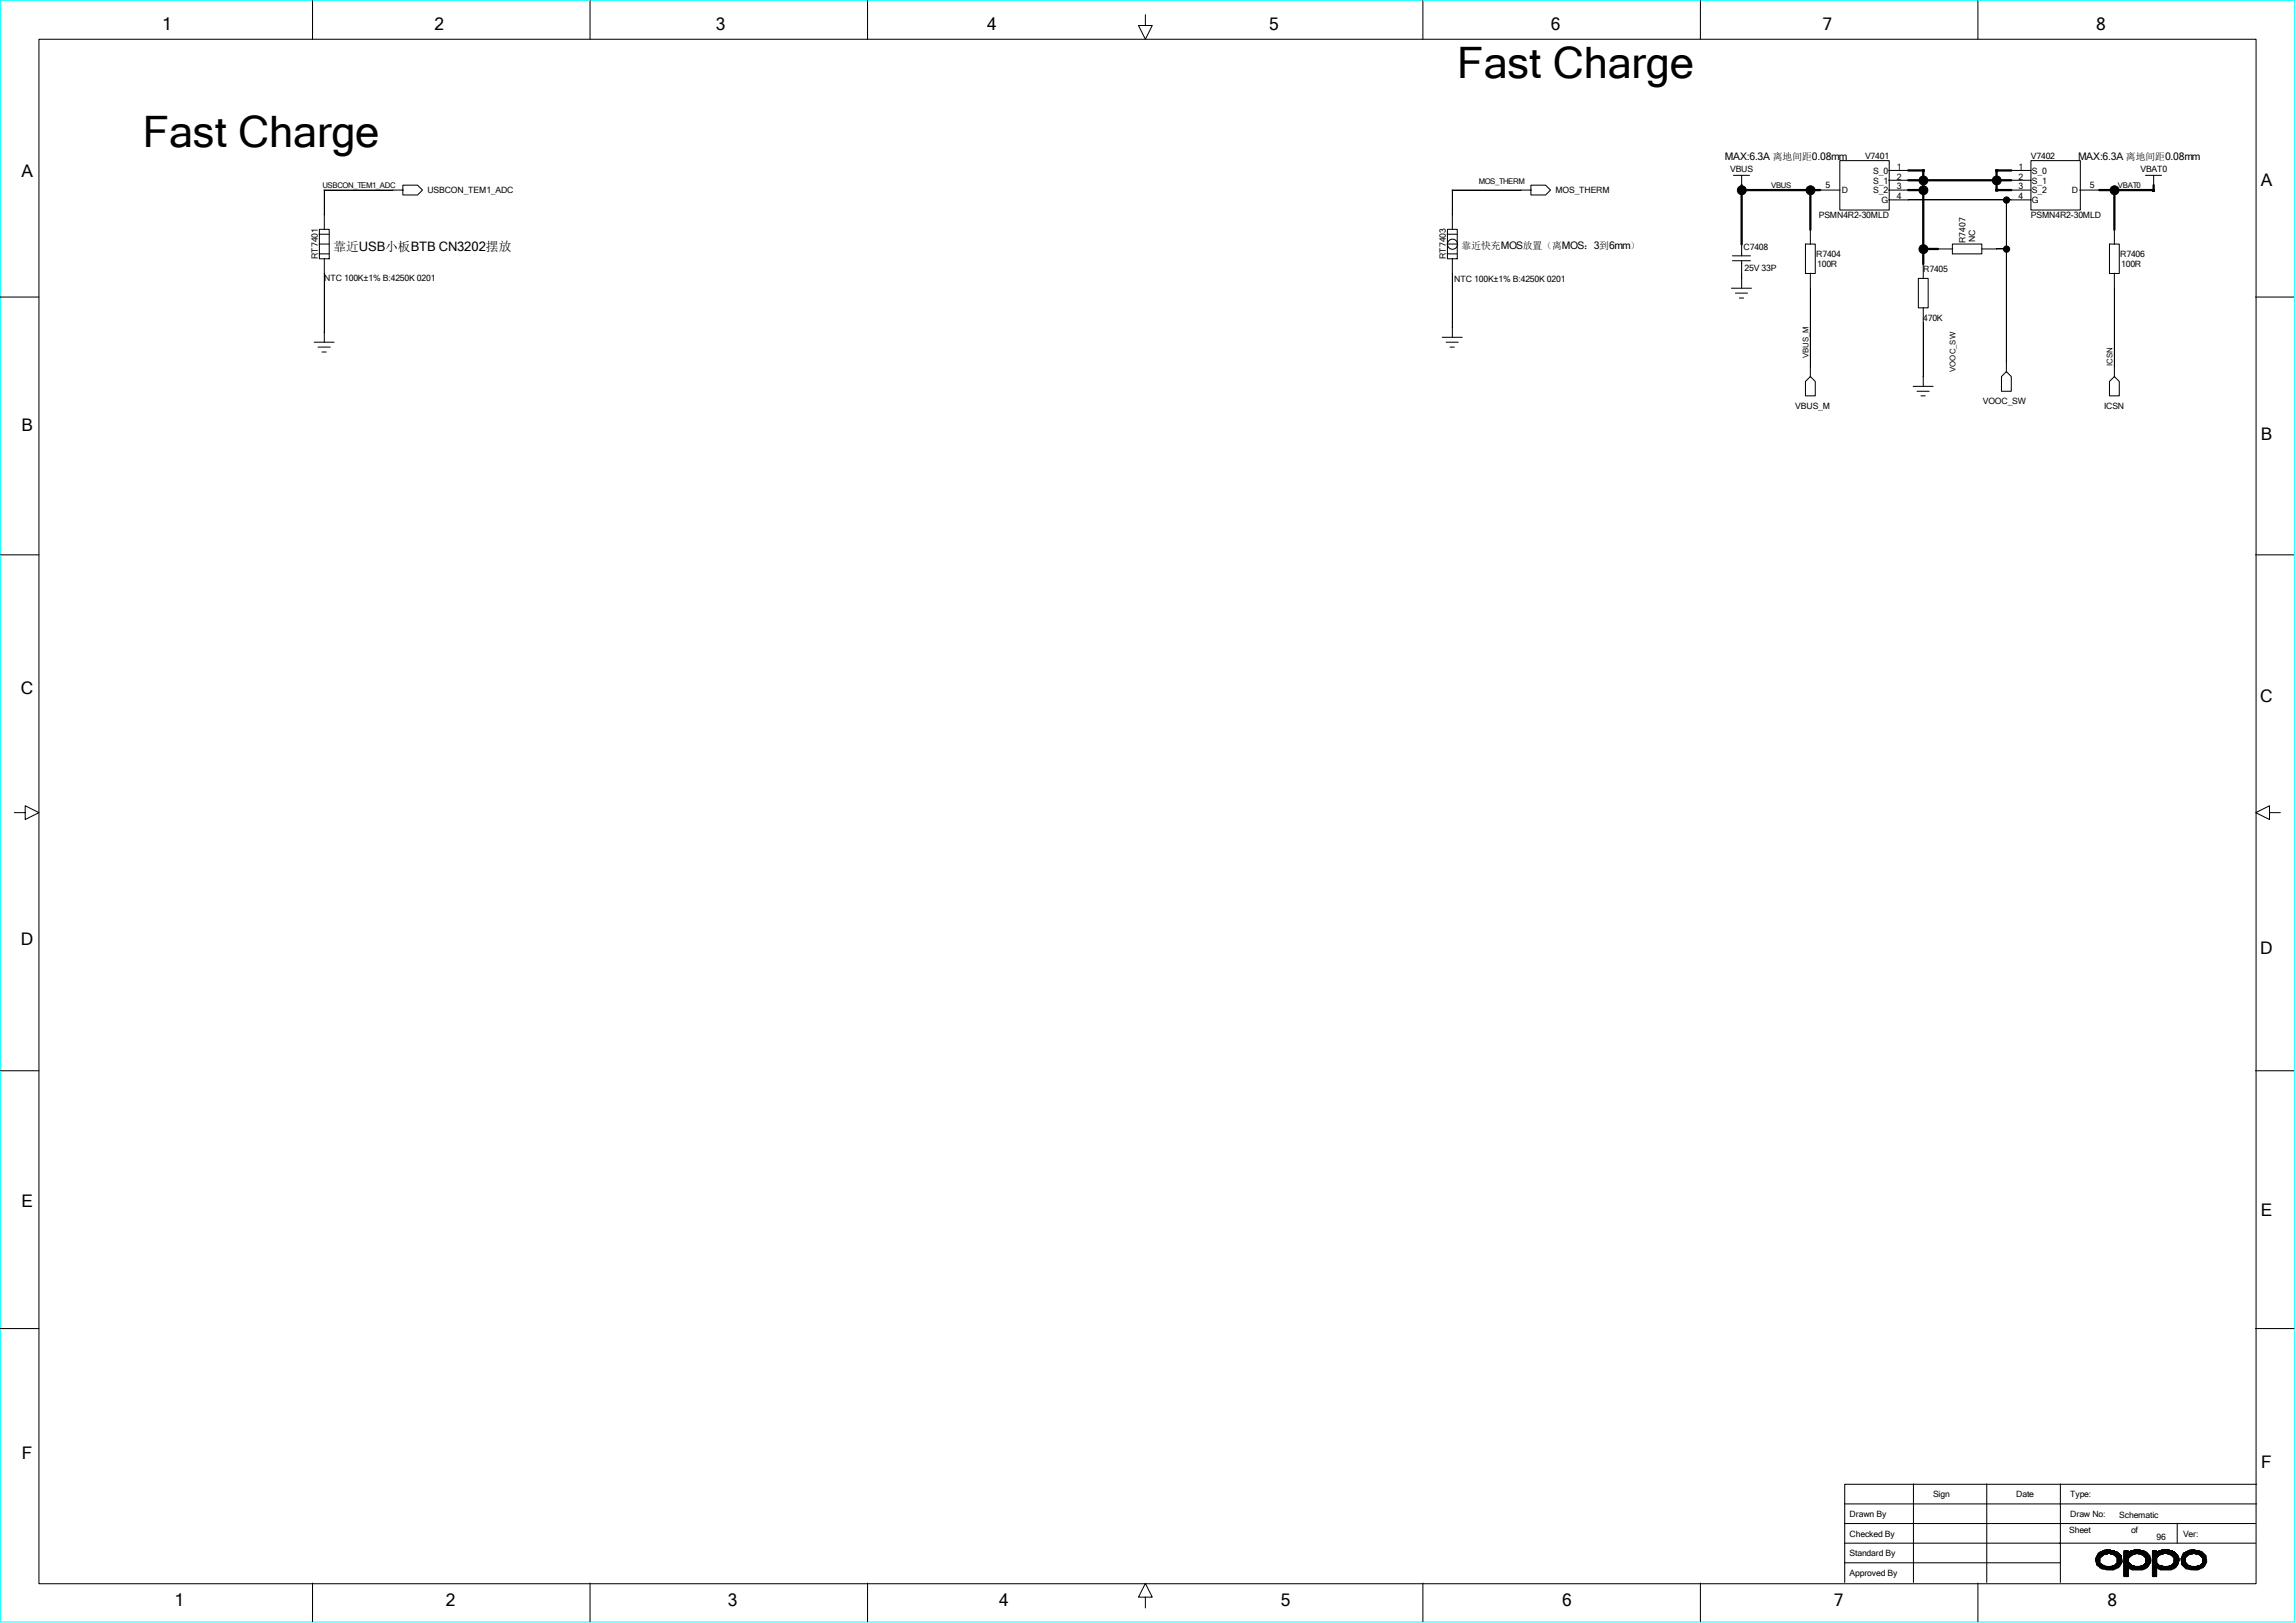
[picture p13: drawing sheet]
<svg xmlns="http://www.w3.org/2000/svg" width="297mm" height="210mm" viewBox="0 0 297 210" stroke-linecap="round" stroke-linejoin="round" font-family="sans-serif">
<defs><g id="words">
<g font-size="5.6">
<text x="188.5" y="10.1">Fast Charge</text>
<text x="18.5" y="19">Fast Charge</text>
</g>
<g font-size="2.2">
<text x="21" y="3.9">1</text>
<text x="56.2" y="3.9">2</text>
<text x="92.6" y="3.9">3</text>
<text x="127.7" y="3.9">4</text>
<text x="164.2" y="3.9">5</text>
<text x="200.6" y="3.9">6</text>
<text x="235.8" y="3.9">7</text>
<text x="271.1" y="3.9">8</text>
<text x="2.8" y="22.9">A</text>
<text x="292.5" y="24.1">A</text>
<text x="2.8" y="55.8">B</text>
<text x="292.5" y="57">B</text>
<text x="2.7" y="89.7">C</text>
<text x="292.4" y="90.8">C</text>
<text x="2.7" y="122.3">D</text>
<text x="292.4" y="123.5">D</text>
<text x="2.8" y="156.2">E</text>
<text x="292.5" y="157.4">E</text>
<text x="2.8" y="188.8">F</text>
<text x="292.5" y="189.9">F</text>
<text x="22.6" y="207.9">1</text>
<text x="57.7" y="207.9">2</text>
<text x="94.1" y="207.9">3</text>
<text x="129.2" y="207.9">4</text>
<text x="165.7" y="207.9">5</text>
<text x="202.1" y="207.9">6</text>
<text x="237.2" y="207.9">7</text>
<text x="272.6" y="207.9">8</text>
</g>
<text font-size="1.7" x="43.1" y="32.5">靠近USB小板BTB CN3202摆放</text>
<g font-size="1.3">
<text x="223.1" y="20.7">MAX:6.3A 离地间距0.08mm</text>
<text x="268.8" y="20.7">MAX:6.3A 离地间距0.08mm</text>
<text x="189.1" y="32.2">靠近快充MOS放置（离MOS：3到6mm）</text>
</g>
<g font-size="1.1">
<text x="223.8" y="22.2">VBUS</text>
<text x="241.3" y="20.6">V7401</text>
<text x="242.3" y="22.5">S_0</text>
<text x="242.3" y="23.7">S_1</text>
<text x="245.4" y="22">1</text>
<text x="245.4" y="23.2">2</text>
<text x="261.1" y="22">1</text>
<text x="261.1" y="23.2">2</text>
<text x="262.7" y="20.6">V7402</text>
<text x="262.8" y="22.5">S_0</text>
<text x="262.8" y="23.7">S_1</text>
<text x="276.9" y="22.2">VBAT0</text>
<text x="55.3" y="25">USBCON_TEM1_ADC</text>
<text x="201.2" y="25">MOS_THERM</text>
<text x="235.3" y="28.2">PSMN4R2-30MLD</text>
<text x="236.1" y="24.4">5</text>
<text x="238.3" y="25">D</text>
<text x="242.3" y="25">S_2</text>
<text x="243.4" y="26.3">G</text>
<text x="245.4" y="24.5">3</text>
<text x="245.4" y="25.8">4</text>
<text x="261.1" y="24.5">3</text>
<text x="261.1" y="25.8">4</text>
<text x="262.7" y="28.2">PSMN4R2-30MLD</text>
<text x="262.8" y="25">S_2</text>
<text x="262.8" y="26.3">G</text>
<text x="268" y="25">D</text>
<text x="270.3" y="24.4">5</text>
<text x="41.1" y="33.5" transform="rotate(-90 41.1 33.5)">RT7401</text>
<text x="187" y="33.5" transform="rotate(-90 187 33.5)">RT7403</text>
<text x="225.6" y="32.4">C7408</text>
<text x="225.7" y="35.1">25V 33P</text>
<text x="234.9" y="33.3">R7404</text>
<text x="235.1" y="34.5">100R</text>
<text x="248.8" y="35.2">R7405</text>
<text x="254.3" y="31.5" transform="rotate(-90 254.3 31.5)">R7407</text>
<text x="255.5" y="31.3" transform="rotate(-90 255.5 31.3)">NC</text>
<text x="274.3" y="33.3">R7406</text>
<text x="274.4" y="34.5">100R</text>
<text x="42" y="36.4">NTC 100K±1% B:4250K 0201</text>
<text x="188.1" y="36.4">NTC 100K±1% B:4250K 0201</text>
<text x="248.8" y="41.5">470K</text>
<text x="232.2" y="52.9">VBUS_M</text>
<text x="256.5" y="52.3">VOOC_SW</text>
<text x="272.2" y="52.9">ICSN</text>
<text x="239.3" y="196.3">Drawn By</text>
<text x="250.1" y="193.8">Sign</text>
<text x="260.8" y="193.8">Date</text>
<text x="267.8" y="196.3">Draw No:</text>
<text x="267.8" y="193.8">Type:</text>
<text x="274.2" y="196.4">Schematic</text>
<text x="239.3" y="198.8">Checked By</text>
<text x="239.3" y="201.4">Standard By</text>
<text x="239.3" y="203.9">Approved By</text>
<text x="267.7" y="198.3">Sheet</text>
<text x="275.7" y="198.3">of</text>
<text x="279" y="199.2">96</text>
<text x="282.4" y="198.8">Ver:</text>
</g>
<g font-size="1">
<text x="191.3" y="23.7">MOS_THERM</text>
<text x="41.7" y="24.4">USBCON_TEM1_ADC</text>
<text x="229.1" y="24.4">VBUS</text>
<text x="274" y="24.4">VBAT0</text>
<text x="233.9" y="46.4" transform="rotate(-90 233.9 46.4)">VBUS_M</text>
<text x="273.3" y="47.4" transform="rotate(-90 273.3 47.4)">ICSN</text>
<text x="252.9" y="48.1" transform="rotate(-90 252.9 48.1)">VOOC_SW</text>
</g>
</g></defs>
<path d="M.1 0h296.7v209.9h-296.7z" fill="none" stroke="#0ff" stroke-width=".13"/>
<g fill="none" stroke="#000" stroke-width=".13">
<path d="M5 5.1h286.8v199.8h-286.8zM40.4 .1v5M76.3 .1v5M112.2 .1v5M148.2 1.9v1.4h.9l-.9 1.8-.9-1.8h.9M184.1 .1v5M220 .1v5M255.9 .1v5M0 38.4h5M41.3 32.9h1.3M41.3 31.6h1.3M41.3 30.3h1.3"/>
<path d="M41.3 29.7h1.3v3.8h-1.3zM41.9 24.6h10.3M42 24.6v5.1M42 33.4v10.9M52.1 24h1.9l.7 .6-.7 .6h-1.9zM187.2 32.9h1.3M187.2 31.6h1.3M187.2 30.3h1.3M187.2 29.7h1.3v3.8h-1.3zM187.8 24.6h10.3M187.9 24.6v5.1M187.9 33.4v10.2"/>
<path d="M198 24h1.9l.7 .6-.7 .6h-1.9zM224 37.3h2.6M224.1 33.7h2.3M224.1 33.1h2.3M224.2 22.7h2.1M224.5 37.9h1.6M225 38.6h.6M225.3 22.7v1.3M225.3 33.7v3.6M233.6 31.6h1.2v3.8h-1.2zM234.2 31.6v-7h-8.9v8.5M234.2 35.3v13.5"/>
<path d="M235.5 24.6h2.5M238 20.8h6.4v6.4h-6.4zM244.3 24.6h2.6M244.3 25.9h18.5M244.3 23.3h2.6M244.3 22.1h2.6M248.2 36h1.2v3.8h-1.2zM248.8 24.6v7.6M248.8 34.1v2M248.8 39.8v10.2M248.8 23.3h9.5M250.7 32.2h1.9"/>
<path d="M252.6 31.6h3.8v1.3h-3.8zM256.3 32.2h3.2M259.5 25.9v22.2M260.2 24.6h2.6M260.2 23.3h2.6M260.2 22.1h2.6M262.7 20.8h6.4v6.4h-6.4zM269 24.6h2.6M272.9 31.6h1.3v3.8h-1.3zM273.5 35.3v13.5M277.5 22.7h2.1M278.6 24.6h-5.1v7"/>
<path d="M278.6 22.7v1.3M291.8 38.4h5M40.6 44.3h2.6M41.1 44.9h1.6M41.7 45.6h.5M186.6 43.6h2.5M187.1 44.3h1.5M187.6 44.9h.5M233.6 49.4l.6-.7 .6 .7v1.8h-1.2zM247.5 50h2.6M248 50.6h1.6M248.5 51.2h.5"/>
<path d="M258.9 48.7l.6-.6 .7 .6v1.9h-1.3zM272.9 49.4l.6-.7 .7 .7v1.8h-1.3zM0 71.8h5M291.8 71.8h5M1.9 105.2h1.4v-.9l1.7 .9-1.7 .8v-.8M293.6 105.2v-.9l-1.8 .9 1.8 .8v-.8h1.4M0 138.6h5M291.8 138.6h5M0 171.9h5M291.8 171.9h5M238.6 194.6h53.3M238.6 199.7h53.2"/>
<path d="M238.6 197.1h53.2M247.5 192v12.8M257 192v12.8M266.5 192v12.8M281.6 197.1v2.6M291.9 192.1h-53.3v12.7M40.4 204.9v4.9M76.3 204.9v4.9M112.2 204.9v4.9M148.2 206.7h.9l-.9-1.8-.9 1.8h.9v1.4M184.1 204.9v4.9M220 204.9v4.9"/>
<path d="M238.6 202.2h27.9M255.9 204.9v4.9M271.1 201.6h.6M271.1 201.7h.5M271.1 201.8h.5M271.1 202h.5M271.1 202.1h.5M271.2 202.2h.4M271.2 201.3h.8M271.2 202.4h.7M271.2 202.5h.8M271.2 201.5v1"/>
<path d="M271.2 201.4v.8M271.3 202.6h.8M271.4 201.2v1.4h.6v.4v-.6M271.4 201.2v1.3M271.4 201h2.5M271.5 201v1.6v-1.5v.1M271.5 202.2v.4h.7M271.5 201a2.22 2.22 0 0 1 2.9 .3l.1 .8a1.54 1.54 0 0 1-1.7 1l-.9-.1-.7-.5-.1-.8zM271.6 201.6l.5-.4 .7-.2 .7 .2 .4 .4v.6l-.4 .4-.7 .1-.7-.1-.5-.4zM271.6 200.9v1.8M271.6 200.8h2.2M271.7 200.8v.7"/>
<path d="M271.7 202.3v.6M271.9 202.5v.5h1.9M271.9 200.8v.7h-.7M272 200.7v.5M272 200.7h1.4M272.1 200.7v.5h-.8M272.1 202.6v.4M272.2 200.7v.4M272.2 202.6v.4M272.2 200.6h.8M272.4 200.7v.4M272.4 202.7v.4"/>
<path d="M272.5 203.1h1M272.5 200.5v.6M272.5 202.7v.4M272.6 200.5v.6h-1.3M272.6 202.7v.4M272.8 200.5v.5M272.8 202.7v.4M272.9 200.5v.5M272.9 202.7v.4M273 200.5v.6h1.2M273 202.7v.4M273.1 200.7v.4"/>
<path d="M273.1 202.7v.4M273.3 200.7v.4M273.3 202.6v.5M273.3 202.6h1M273.4 200.7v.4M273.4 202.6v.5M273.4 201.2h.9M273.5 202.6v.4v-.4M273.5 200.7v.5M273.6 201.3h.8M273.6 200.8v.5M273.6 202.4v.6h-1.5"/>
<path d="M273.7 201.5h.7M273.8 200.8v.7M273.8 202.3v.6M273.9 202.2h.5M273.9 201.6h.5M273.9 201.7h.5M273.9 201.8h.6M273.9 202h.6M273.9 202.1h.6M273.9 200.8v.8M273.9 202.2v.7M274 200.9v2h-2.4"/>
<path d="M274.2 201v1.7h-2.6M274.3 201.2v1.3h-.7M274.4 201.3v1.1h-.7M274.7 202.2h.7M274.7 201h3M274.7 201.2h1.2M274.7 201.6h.6M274.7 201.7h.6M274.7 201.8h.6M274.7 202h.6M274.7 202.1h.6M274.7 202.4h.8"/>
<path d="M274.7 202.5h1M274.7 202.6h1.1M274.7 203h.6M274.7 203.1h.6M274.7 200.8h2.9M274.7 200.7h.6M274.7 203.2h.6M274.7 203.4h.6M274.7 203.5h.6M274.7 203.6h.6M274.7 203.8h.6M274.7 203.9h.6"/>
<path d="M274.8 200.7h.5v.3v-.2l.9-.2h.6l.3 .1a1.21 1.21 0 0 1 1 .9 1.21 1.21 0 0 1-.4 1.3 2.25 2.25 0 0 1-1.4 .2 .83 .83 0 0 1-.9-.2h-.1v1.1h-.5zM274.8 200.7v3.3M274.9 200.7v3.3M275 200.7v3.3M275.2 200.7v3.3M275.3 200.7v3.3h-.6M275.3 201.6l.5-.4 .6-.2 .8 .2 .4 .4v.6l-.4 .4-.8 .1-.6-.1-.5-.4zM275.4 200.8v.8M275.4 202.2v.7M275.5 203h2.1M275.5 200.8v.7h-.8M275.5 202.3v.7"/>
<path d="M275.6 200.7h1.7M275.7 200.7v.6h-1M275.7 202.4v.6M275.8 200.7v.5M275.8 202.6v.5M275.9 200.7v.4M275.9 202.6v.5M276.1 200.5v.6M276.1 202.6v.5M276.1 200.6h.7M276.2 200.5v.6h-1.5M276.2 202.7v.4"/>
<path d="M276.3 200.5v.6M276.3 202.7v.4M276.4 200.5v.5M276.4 202.7v.4M276.6 200.5v.6M276.6 202.7v.4M276.6 201.1h1.2M276.7 200.5v.6M276.7 202.7v.4M276.8 200.5v.6M276.8 202.7v.4M276.9 200.7v.4"/>
<path d="M276.9 202.6v.5M277 201.2h1M277 202.6h.8M277.1 200.7v.4M277.1 202.6v.5M277.2 200.7v.5M277.2 202.6v.5h-1.4M277.3 201.3h.8M277.3 202.5h.7M277.3 200.7v.6M277.3 202.4v.6M277.4 201.5h.7"/>
<path d="M277.5 200.8v.7M277.5 202.3v.7M277.5 202.2h.7M277.5 201.6h.6M277.5 201.7h.7M277.5 201.8h.7M277.5 202.1h.7M277.6 200.8v.8M277.6 202.2v.7M277.7 200.9v2h-3M277.8 201v1.7h-3.1M278 201.2v1.4"/>
<path d="M278.1 201.3v1.1h-.7M278.2 201.8v.2h-.7M278.4 202.2h.6M278.4 201h3M278.4 201.2h1.1M278.4 201.6h.6M278.4 201.7h.6M278.4 201.8h.6M278.4 202h.6M278.4 202.1h.6M278.4 202.4h.7M278.4 202.5h.8"/>
<path d="M278.4 202.6h1.1M278.4 203h.6M278.4 203.1h.6M278.4 200.8h2.9M278.4 200.7h.6M278.4 203.2h.6M278.4 203.4h.6M278.4 203.5h.6M278.4 203.6h.6M278.4 203.8h.6M278.4 203.9h.6M278.5 200.7h.5v.3v-.2h.1a2.02 2.02 0 0 1 2.4 .3l.1 .2a.49 .49 0 0 1 .2 .8 1.18 1.18 0 0 1-1.6 1h-.2a.83 .83 0 0 1-.9-.2h-.1v1.1h-.5z"/>
<path d="M278.5 200.7v3.3M278.6 200.7v3.3M278.7 200.7v3.3M278.8 200.7v3.3M279 200.7v3.3h-.6M279.1 200.8v.7h-.7M279.1 202.3v.6M279.2 203h2.1M279.2 200.7v.6h-.8M279.2 202.4v.6M279.3 200.7h1.7M279.4 200.7v.5"/>
<path d="M279.4 202.6v.4M279.4 201.2l.7-.2 .8 .2 .4 .4v.6l-.4 .4-.8 .1-.7-.1-.4-.4v-.6zM279.5 200.7v.4M279.5 202.6v.5M279.6 200.5v.6M279.6 202.6v.5M279.7 200.5v.6h-1.3M279.7 202.6v.5M279.9 200.5v.6M279.9 202.7v.4M280 200.5v.5M280 202.7v.4"/>
<path d="M280.1 200.5v.5M280.1 202.7v.4M280.2 200.5v.5M280.2 202.7v.4M280.3 201.1h1.2M280.4 200.5v.6M280.4 202.7v.4M280.5 200.5v.6M280.5 202.7v.4M280.6 200.5v.6M280.6 202.6v.5M280.7 201.2h.9"/>
<path d="M280.8 200.7v.4M280.8 202.6v.5M280.8 202.6h.7M280.9 200.7v.5M280.9 202.6v.5h-1.5M281 201.3h.8M281 202.5h.6M281 200.7v.6M281 202.4v.6M281.1 201.5h.7M281.1 200.8v.7M281.1 202.3v.7"/>
<path d="M281.2 202.2h.6M281.2 201.6h.7M281.2 201.7h.7M281.2 201.8h.7M281.2 202h.7M281.2 202.1h.6M281.3 200.8v2.1M281.4 200.9v2h-3M281.5 201v1.7h-3.1M281.6 201.2v1.4M281.8 201.3v1.1h-.7M282.1 201.7h.6"/>
<path d="M282.2 201.8h.5M282.2 202h.5M282.2 202.2h.5M282.2 201.6h.5M282.2 202.4h.6M282.3 201.3v1.2h.7M282.3 202.1h.4M282.4 201.2h.8M282.4 202.6h.8M282.4 201v1.6M282.5 201h2.4M282.5 200.9v1.8"/>
<path d="M282.5 201a2.06 2.06 0 0 1 2.8 .3l.2 .8-.4 .6-.8 .4-1.5-.1-.5-.5-.1-.8zM282.6 202.9h2.4M282.7 200.9v2M282.7 200.8h2.1M282.8 200.8v.7h-.6M282.8 202.2v.8M282.9 200.8v.5h-.5M282.9 202.3v.7M283 200.7h1.3M283 201.2l.8-.2 .8 .2 .3 .4v.6l-.3 .4-.8 .1-.8-.1-.3-.4v-.6zM283 200.7v.5M283 202.4v.6"/>
<path d="M283.2 200.7v.4M283.2 202.6v.4M283.3 200.6h.6M283.3 200.7v.4M283.3 202.6v.5M283.4 200.7v.4M283.4 202.7v.4M283.5 200.5v.6h-1M283.5 202.7v.4M283.7 200.5v.6M283.7 202.7v.4M283.8 200.5v.5"/>
<path d="M283.8 202.7v.4M283.9 200.5v.6M283.9 202.7v.4M284 201.1h1.1M284.1 200.7v.4M284.1 202.7v.4M284.2 200.7v.4M284.2 202.7v.4M284.3 200.7v.4M284.3 202.6v.5M284.4 200.7v.4M284.4 202.6v.5h-1"/>
<path d="M284.5 201.2h.7M284.6 200.7v.5M284.6 202.6v.4h-1.9M284.6 201.3h.7M284.6 202.5h.6M284.7 200.8v.5M284.7 202.4v.6M284.8 201.5h.5M284.8 200.8v.7M284.8 202.3v.6M284.9 202.2h.4M284.9 201.6h.4"/>
<path d="M284.9 201.7h.4M284.9 201.8h.6M284.9 202h.6M284.9 202.1h.6M284.9 200.9v2M285.1 201v1.7h-2.6M285.2 201.2v1.4h-.9M285.3 201.3v1.1h-.5"/>
<circle cx="187.9" cy="31.6" r=".66"/>
<circle cx="225.3" cy="24.6" r=".57"/>
<circle cx="234.2" cy="24.6" r=".57"/>
<circle cx="248.8" cy="32.2" r=".57"/>
<circle cx="248.8" cy="23.3" r=".57"/>
<circle cx="248.8" cy="24.6" r=".57"/>
<circle cx="258.3" cy="23.3" r=".57"/>
<circle cx="259.6" cy="32.2" r=".4"/>
<circle cx="259.6" cy="25.9" r=".4"/>
<circle cx="273.5" cy="24.6" r=".57"/>
</g>
<path d="M278.4 24.4h.4v.4h-.4z" fill="#000"/>
<g fill="#000">
<path d="M225.3 24v.6z" fill-rule="evenodd"/>
<path d="M225.3 35.4v.6z" fill-rule="evenodd"/>
<path d="M234.2 24.6h1.3z" fill-rule="evenodd"/>
<path d="M248.6 21.9h.4v.4h-.4zM258.1 21.9h.4v.4h-.4zM258.1 24.4h.4v.4h-.4z" fill-rule="evenodd"/>
<path d="M248.8 32.2v1.9z" fill-rule="evenodd"/>
<path d="M246.9 23.3h1.9z" fill-rule="evenodd"/>
<path d="M246.9 22.1h1.9z" fill-rule="evenodd"/>
<path d="M248.8 22.1v1.2z" fill-rule="evenodd"/>
<path d="M248.8 23.3v1.3z" fill-rule="evenodd"/>
<path d="M246.9 24.6h1.9z" fill-rule="evenodd"/>
<path d="M248.8 32.2h1.9z" fill-rule="evenodd"/>
<path d="M258.3 22.1v1.2z" fill-rule="evenodd"/>
<path d="M258.3 23.3v1.3z" fill-rule="evenodd"/>
<path d="M258.3 32.2h1.2z" fill-rule="evenodd"/>
<path d="M259.5 25.9h.7z" fill-rule="evenodd"/>
<path d="M258.3 22.1h1.9z" fill-rule="evenodd"/>
<path d="M258.3 23.3h1.9z" fill-rule="evenodd"/>
<path d="M258.3 24.6h1.9z" fill-rule="evenodd"/>
<path d="M271.6 24.6h1.9z" fill-rule="evenodd"/>
<path d="M278.6 24v.6z" fill-rule="evenodd"/>
<circle cx="225.3" cy="24.6" r=".58"/>
<circle cx="234.2" cy="24.6" r=".58"/>
<circle cx="248.8" cy="32.2" r=".58"/>
<circle cx="248.8" cy="23.3" r=".58"/>
<circle cx="248.8" cy="24.6" r=".58"/>
<circle cx="258.3" cy="23.3" r=".58"/>
<circle cx="259.6" cy="32.2" r=".41"/>
<circle cx="259.6" cy="25.9" r=".41"/>
<circle cx="273.5" cy="24.6" r=".58"/>
</g>
<g fill="none" stroke="#000" stroke-width=".3">
<path d="M225.3 24.6h10.2M225.3 24v7.6M234.2 24.6v5.1M246.8 24.6h2M246.8 22.1h2v12.1M246.8 23.3h13.4M248.8 32.2h1.9M258.2 24.6h2M258.2 22.1h2M258.3 22.1v2.5M271.6 24.6h7M273.5 24.6v5.1"/>
<path d="M278.6 24v.6"/>
</g>
<use href="#words"/>
</svg>
